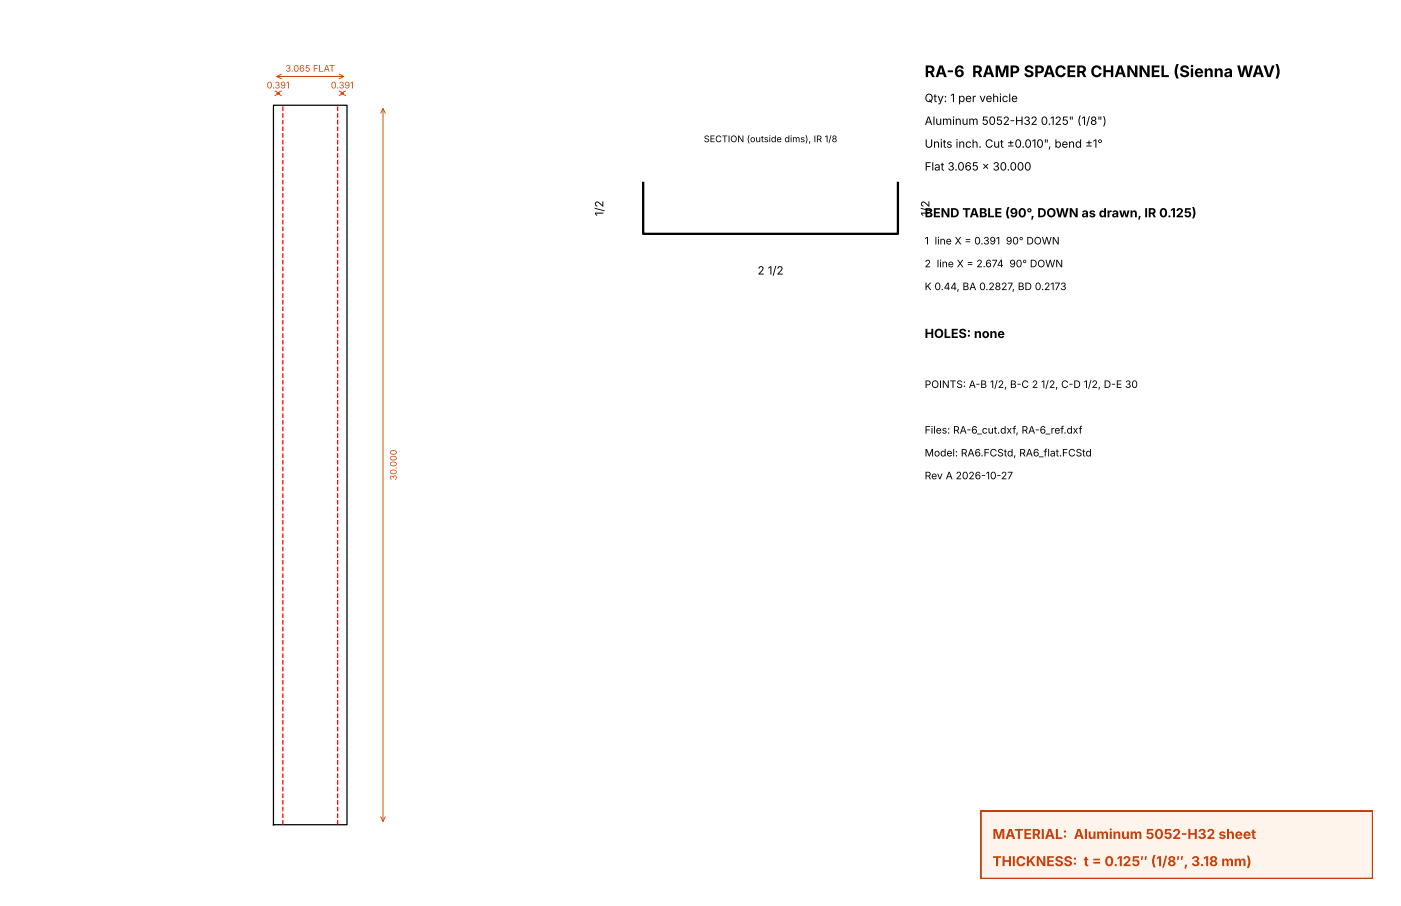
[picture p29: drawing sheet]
<svg xmlns="http://www.w3.org/2000/svg" width="432mm" height="279mm" viewBox="0 0 432 279" stroke-linecap="round" stroke-linejoin="round" font-family="sans-serif">
<defs><g id="words">
<text font-size="4.9" x="285" y="23.8">RA-6 RAMP SPACER CHANNEL (Sienna WAV)</text>
<g font-size="4.2" fill="#c2410c">
<text x="305.9" y="258.7">MATERIAL: Aluminum 5052-H32 sheet</text>
<text x="305.9" y="267.1">THICKNESS: t = 0.125″ (1/8″, 3.18 mm)</text>
</g>
<g font-size="3.9">
<text x="285" y="67">BEND TABLE (90°, DOWN as drawn, IR 0.125)</text>
<text x="285" y="104.2">HOLES: none</text>
</g>
<g font-size="3.5">
<text x="285" y="31.5">Qty: 1 per vehicle</text>
<text x="285" y="38.5">Aluminum 5052-H32 0.125&quot; (1/8&quot;)</text>
<text x="285" y="45.6">Units inch. Cut ±0.010&quot;, bend ±1°</text>
<text x="285" y="52.6">Flat 3.065 x 30.000</text>
<text x="186" y="66.7" transform="rotate(-90 186 66.7)">1/2</text>
<text x="286.4" y="66.7" transform="rotate(-90 286.4 66.7)">1/2</text>
<text x="233.5" y="84.7">2 1/2</text>
</g>
<g font-size="3.2">
<text x="285" y="75.4">1 line X = 0.391 90° DOWN</text>
<text x="285" y="82.4">2 line X = 2.674 90° DOWN</text>
<text x="285" y="89.5">K 0.44, BA 0.2827, BD 0.2173</text>
<text x="285" y="119.6">POINTS: A-B 1/2, B-C 2 1/2, C-D 1/2, D-E 30</text>
<text x="285" y="133.7">Files: RA-6_cut.dxf, RA-6_ref.dxf</text>
<text x="285" y="140.8">Model: RA6.FCStd, RA6_flat.FCStd</text>
<text x="285" y="147.8">Rev A 2026-10-27</text>
</g>
<g font-size="2.8" fill="#d35400">
<text x="88" y="22.1">3.065 FLAT</text>
<text x="82.2" y="27.3">0.391</text>
<text x="102" y="27.3">0.391</text>
<text x="122.3" y="148.2" transform="rotate(-90 122.3 148.2)">30.000</text>
</g>
<text font-size="2.8" x="216.9" y="43.8">SECTION (outside dims), IR 1/8</text>
</g></defs>
<path d="M84.3 32.5h22.7v221.8h-22.7z" fill="none" stroke="#000" stroke-width=".39"/>
<path d="M87.2 254.3v-221.8M104.1 254.3v-221.8" fill="none" stroke="#f00" stroke-width=".39" stroke-dasharray="1.4 .6" stroke-linecap="butt"/>
<path d="M84.7 28.1l1.5 .7-1.5 .7M85.3 28.8h.9M85.3 23.6h20.6M86.7 28.1l-1.4 .7 1.4 .7M86.7 22.9l-1.4 .7 1.4 .7M104.5 28.1l1.4 .7-1.4 .7M104.5 22.9l1.4 .7-1.4 .7M105.1 28.8h.8M106.5 28.1l-1.4 .7 1.4 .7M117.3 34.9l.7-1.4 .8 1.4M118 33.5v219.8M117.3 251.9l.7 1.4 .8-1.4" fill="none" stroke="#d35400" stroke-width=".31"/>
<path d="M198.2 56.4v15.7h78.5v-15.7" fill="none" stroke="#000" stroke-width=".71"/>
<path d="M302.3 250.1h120.9v20.9h-120.9z" fill="#fff4ec" stroke="#c2410c" stroke-width=".71" stroke-linecap="butt"/>
<use href="#words"/>
</svg>
